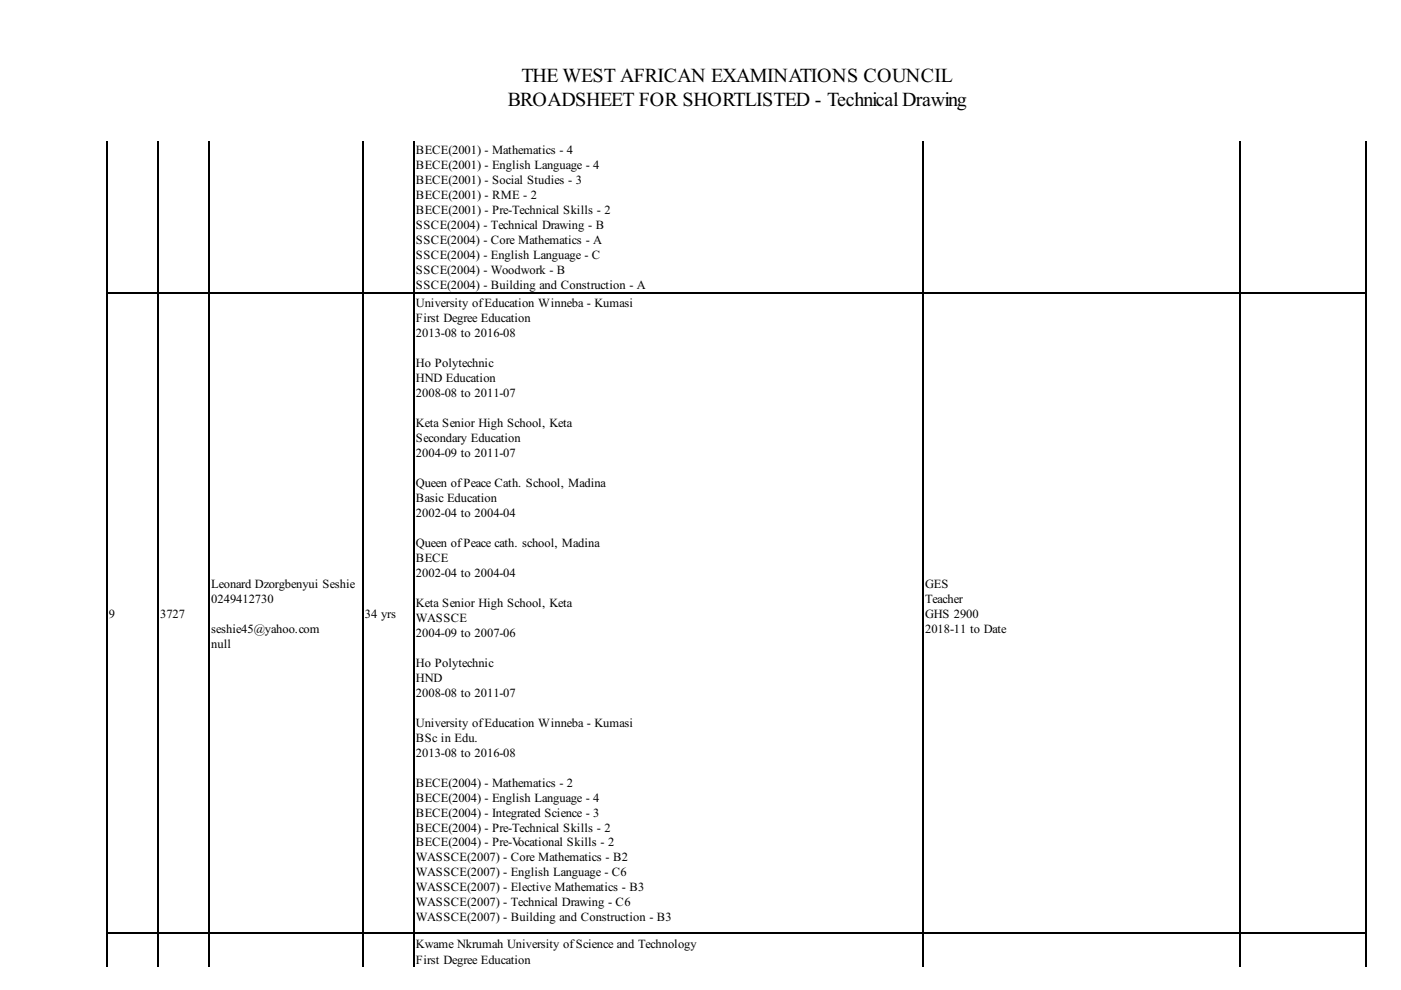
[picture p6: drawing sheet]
<svg xmlns="http://www.w3.org/2000/svg" width="297mm" height="210mm" viewBox="0 0 297 210" stroke-linecap="round" stroke-linejoin="round" font-family="sans-serif">
<defs><g id="words">
<g font-size="4.2">
<text x="110.6" y="17.3">THE WEST AFRICAN EXAMINATIONS COUNCIL</text>
<text x="107.6" y="22.6">BROADSHEET FOR SHORTLISTED - TechnicalDrawing</text>
</g>
<g font-size="2.6">
<text x="88.2" y="32.6">BECE(2001) - Mathematics - 4</text>
<text x="88.2" y="35.8">BECE(2001) - English Language - 4</text>
<text x="88.2" y="39">BECE(2001) - Social Studies - 3</text>
<text x="88.2" y="42.2">BECE(2001) - RME - 2</text>
<text x="88.2" y="45.3">BECE(2001) - Pre-Technical Skills - 2</text>
<text x="88.2" y="48.5">SSCE(2004) - Technical Drawing - B</text>
<text x="88.2" y="51.7">SSCE(2004) - Core Mathematics - A</text>
<text x="88.2" y="54.9">SSCE(2004) - English Language - C</text>
<text x="88.2" y="58">SSCE(2004) - Woodwork - B</text>
<text x="88.2" y="61.2">SSCE(2004) - Building and Construction - A</text>
<text x="88.2" y="65.2">University ofEducation Winneba - Kumasi</text>
<text x="88.2" y="68.4">First Degree Education</text>
<text x="88.2" y="71.5">2013-08 to 2016-08</text>
<text x="88.2" y="77.9">Ho Polytechnic</text>
<text x="88.2" y="81.1">HND Education</text>
<text x="88.2" y="84.2">2008-08 to 2011-07</text>
<text x="88.2" y="90.6">Keta Senior High School, Keta</text>
<text x="88.2" y="93.8">Secondary Education</text>
<text x="88.2" y="96.9">2004-09 to 2011-07</text>
<text x="88.2" y="103.3">Queen ofPeace Cath. School, Madina</text>
<text x="88.2" y="106.5">Basic Education</text>
<text x="88.2" y="109.6">2002-04 to 2004-04</text>
<text x="88.2" y="116">Queen ofPeace cath. school, Madina</text>
<text x="88.2" y="119.2">BECE</text>
<text x="44.8" y="124.7">Leonard Dzorgbenyui Seshie</text>
<text x="88.2" y="122.3">2002-04 to 2004-04</text>
<text x="196.1" y="124.7">GES</text>
<text x="23.1" y="131.1">9</text>
<text x="34" y="131.1">3727</text>
<text x="44.8" y="127.9">0249412730</text>
<text x="77.3" y="131.1">34 yrs</text>
<text x="88.2" y="128.7">Keta Senior High School, Keta</text>
<text x="88.2" y="131.9">WASSCE</text>
<text x="196.1" y="127.9">Teacher</text>
<text x="196.1" y="131.1">GHS 2900</text>
<text x="44.8" y="134.2">seshie45@yahoo.com</text>
<text x="44.8" y="137.4">null</text>
<text x="88.2" y="135">2004-09 to 2007-06</text>
<text x="196.1" y="134.2">2018-11 to Date</text>
<text x="88.2" y="141.4">Ho Polytechnic</text>
<text x="88.2" y="144.6">HND</text>
<text x="88.2" y="147.7">2008-08 to 2011-07</text>
<text x="88.2" y="154.1">University ofEducation Winneba - Kumasi</text>
<text x="88.2" y="157.3">BSc in Edu.</text>
<text x="88.2" y="160.4">2013-08 to 2016-08</text>
<text x="88.2" y="166.8">BECE(2004) - Mathematics - 2</text>
<text x="88.2" y="170">BECE(2004) - English Language - 4</text>
<text x="88.2" y="173.1">BECE(2004) - Integrated Science - 3</text>
<text x="88.2" y="176.3">BECE(2004) - Pre-Technical Skills - 2</text>
<text x="88.2" y="179.5">BECE(2004) - Pre-Vocational Skills - 2</text>
<text x="88.2" y="182.7">WASSCE(2007) - Core Mathematics - B2</text>
<text x="88.2" y="185.8">WASSCE(2007) - English Language - C6</text>
<text x="88.2" y="189">WASSCE(2007) - Elective Mathematics - B3</text>
<text x="88.2" y="192.2">WASSCE(2007) - Technical Drawing - C6</text>
<text x="88.2" y="195.4">WASSCE(2007) - Building and Construction - B3</text>
<text x="88.2" y="200.9">Kwame Nkrumah University ofScience and Technology</text>
<text x="88.2" y="204.3">First Degree Education</text>
</g>
</g></defs>
<path d="M22.7 29.9v175M33.6 29.9v175M44.4 29.9v175M76.9 29.9v175M87.8 29.9v175M195.7 29.9v175M263 29.9v175M289.7 29.9v175M22.6 62.1h267.2M22.6 197.9h267.2" fill="none" stroke="#000" stroke-width=".26"/>
<use href="#words"/>
</svg>
